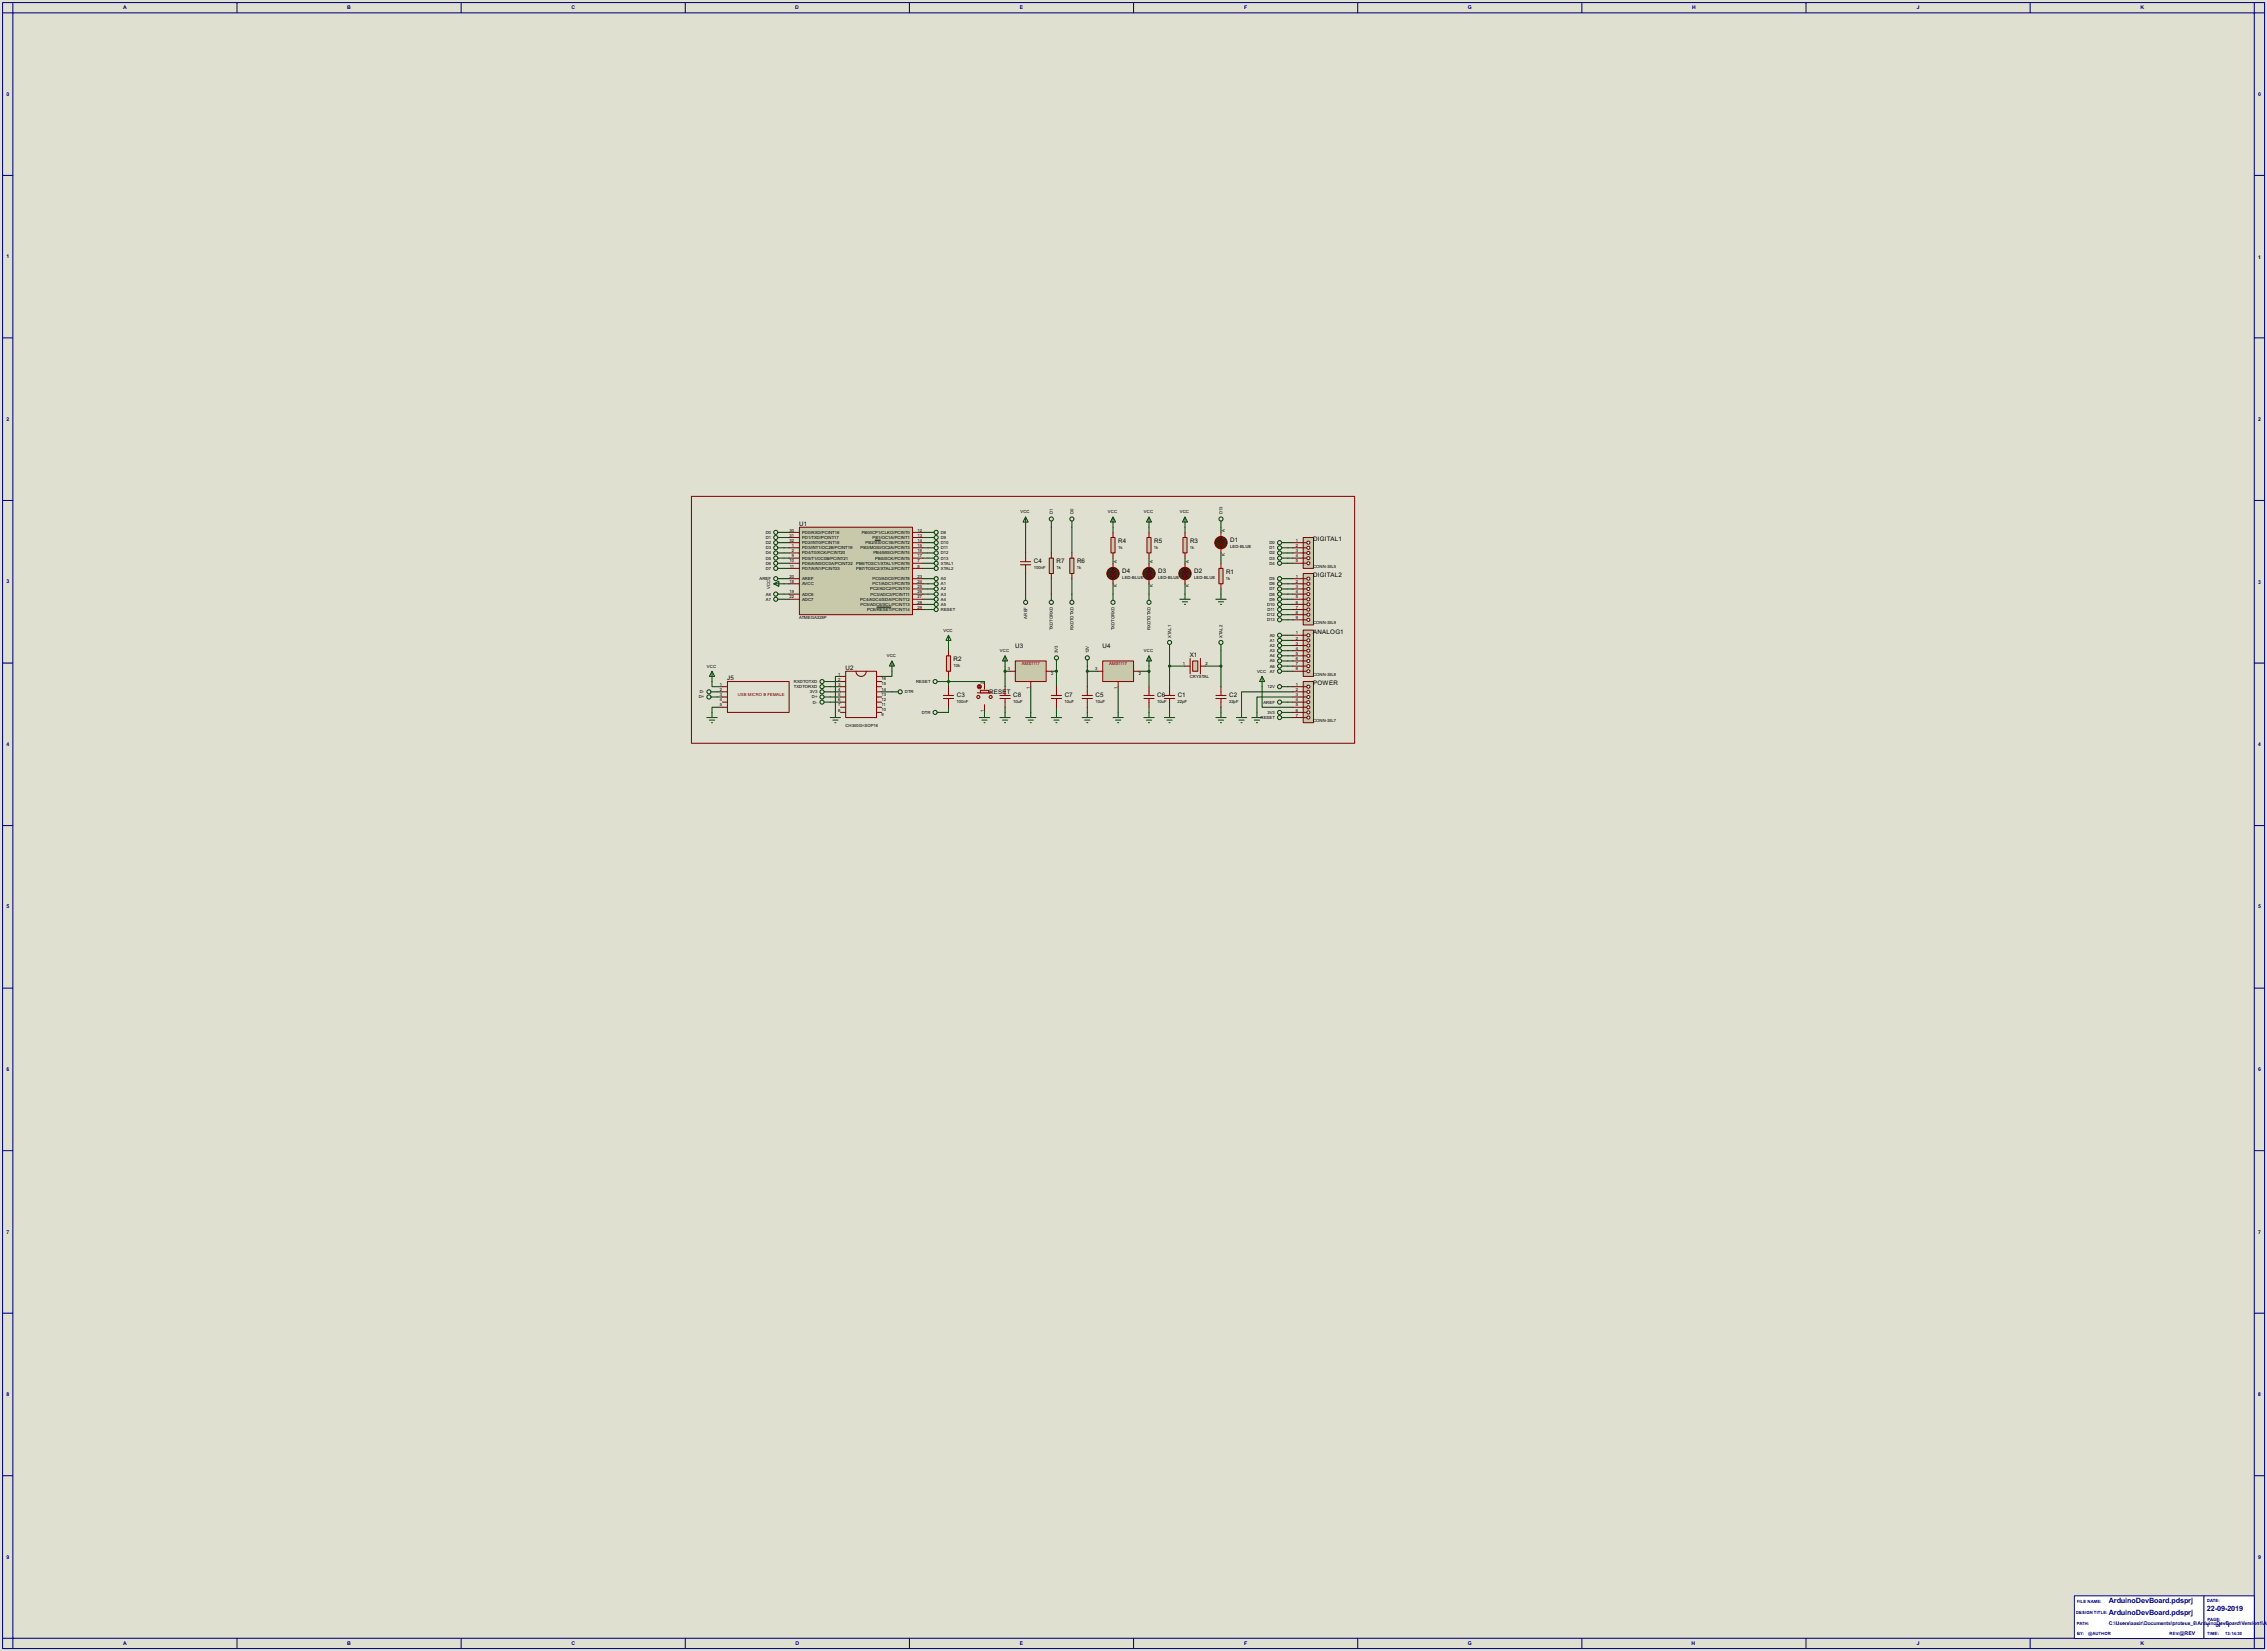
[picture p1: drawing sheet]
<svg xmlns="http://www.w3.org/2000/svg" width="1120mm" height="815mm" viewBox="0 0 1120 815" stroke-linecap="round" stroke-linejoin="round" font-family="sans-serif">
<defs><g id="words">
<g font-size="4" fill="#000080">
<text x="1042" y="792">ArduinoDevBoard.pdsprj</text>
<text x="1042" y="797">ArduinoDevBoard.pdsprj</text>
<text x="1090" y="796">22-09-2019</text>
</g>
<g font-size="3.4">
<text x="395" y="260">U1</text>
<text x="552" y="268">R4</text>
<text x="570" y="268">R5</text>
<text x="588" y="268">R3</text>
<text x="608" y="268">D1</text>
<text x="649" y="267">DIGITAL1</text>
<text x="511" y="278">C4</text>
<text x="522" y="278">R7</text>
<text x="532" y="278">R6</text>
<text x="554" y="283">D4</text>
<text x="572" y="283">D3</text>
<text x="590" y="283">D2</text>
<text x="606" y="283">R1</text>
<text x="649" y="285">DIGITAL2</text>
<text x="649" y="313">ANALOG1</text>
<text x="502" y="320">U3</text>
<text x="545" y="320">U4</text>
<text x="471" y="326">R2</text>
<text x="588" y="324">X1</text>
<text x="359" y="336">J5</text>
<text x="418" y="331">U2</text>
<text x="649" y="338">POWER</text>
<text x="473" y="344">C3</text>
<text x="489" y="343">RESET</text>
<text x="501" y="344">C8</text>
<text x="526" y="344">C7</text>
<text x="541" y="344">C5</text>
<text x="572" y="344">C6</text>
<text x="582" y="344">C1</text>
<text x="607" y="344">C2</text>
</g>
<g font-size="2.8" fill="#000080">
<text x="61" y="5">A</text>
<text x="172" y="5">B</text>
<text x="282" y="5">C</text>
<text x="393" y="5">D</text>
<text x="504" y="5">E</text>
<text x="615" y="5">F</text>
<text x="725" y="5">G</text>
<text x="836" y="5">H</text>
<text x="947" y="5">J</text>
<text x="1058" y="5">K</text>
<text x="3" y="47">0</text>
<text x="1116" y="47">0</text>
<text x="3" y="128">1</text>
<text x="1116" y="128">1</text>
<text x="3" y="208">2</text>
<text x="1116" y="208">2</text>
<text x="3" y="288">3</text>
<text x="1116" y="288">3</text>
<text x="3" y="368">4</text>
<text x="1116" y="369">4</text>
<text x="3" y="449">5</text>
<text x="1116" y="449">5</text>
<text x="3" y="529">6</text>
<text x="1116" y="529">6</text>
<text x="3" y="609">7</text>
<text x="1116" y="609">7</text>
<text x="3" y="689">8</text>
<text x="1116" y="689">8</text>
<text x="3" y="770">9</text>
<text x="1116" y="770">9</text>
<text x="1042" y="802">C:\Users\aasir\Documents\proteus_8\ArduinoDevBoard\Version1\A</text>
<text x="1090" y="803">1</text>
<text x="1095" y="803">of</text>
<text x="1100" y="803">1</text>
<text x="1120" y="802">r</text>
<text x="1077" y="807">@REV</text>
<text x="61" y="812">A</text>
<text x="172" y="812">B</text>
<text x="282" y="812">C</text>
<text x="393" y="812">D</text>
<text x="504" y="812">E</text>
<text x="615" y="812">F</text>
<text x="725" y="812">G</text>
<text x="836" y="812">H</text>
<text x="947" y="812">J</text>
<text x="1058" y="812">K</text>
</g>
<g font-size="2.4" fill="#000080">
<text x="1026" y="791">FILE NAME:</text>
<text x="1090" y="791">DATE:</text>
<text x="1026" y="797">DESIGN TITLE:</text>
<text x="1026" y="802">PATH:</text>
<text x="1091" y="800">PAGE:</text>
<text x="1026" y="807">BY:</text>
<text x="1032" y="807">@AUTHOR</text>
<text x="1072" y="807">REV:</text>
<text x="1091" y="807">TIME:</text>
<text x="1099" y="807">13:14:30</text>
</g>
<g font-size="2.3">
<text x="504" y="253">VCC</text>
<text x="520" y="254" transform="rotate(-90 520 254)">D1</text>
<text x="530" y="254" transform="rotate(-90 530 254)">D0</text>
<text x="547" y="253">VCC</text>
<text x="565" y="253">VCC</text>
<text x="583" y="253">VCC</text>
<text x="604" y="254" transform="rotate(-90 604 254)">D13</text>
<text x="378" y="264">D0</text>
<text x="390" y="263">30</text>
<text x="396" y="264">PD0/RXD/PCINT16</text>
<text x="426" y="264">PB0/ICP1/CLKO/PCINT0</text>
<text x="453" y="263">12</text>
<text x="465" y="264">D8</text>
<text x="605" y="263" transform="rotate(-90 605 263)">A</text>
<text x="378" y="269">D2</text>
<text x="378" y="266">D1</text>
<text x="390" y="268">32</text>
<text x="390" y="265">31</text>
<text x="396" y="269">PD2/INT0/PCINT18</text>
<text x="396" y="266">PD1/TXD/PCINT17</text>
<text x="428" y="269">PB2/SS/OC1B/PCINT2</text>
<text x="431" y="266">PB1/OC1A/PCINT1</text>
<text x="453" y="265">13</text>
<text x="453" y="268">14</text>
<text x="465" y="269">D10</text>
<text x="465" y="266">D9</text>
<text x="627" y="269">D0</text>
<text x="640" y="268">1</text>
<text x="378" y="274">D4</text>
<text x="378" y="271">D3</text>
<text x="391" y="275">9</text>
<text x="391" y="273">2</text>
<text x="391" y="270">1</text>
<text x="396" y="274">PD4/T0/XCK/PCINT20</text>
<text x="396" y="271">PD3/INT1/OC2B/PCINT19</text>
<text x="425" y="271">PB3/MOSI/OC2A/PCINT3</text>
<text x="431" y="274">PB4/MISO/PCINT4</text>
<text x="453" y="270">15</text>
<text x="453" y="273">16</text>
<text x="453" y="275">17</text>
<text x="465" y="271">D11</text>
<text x="465" y="274">D12</text>
<text x="552" y="271">1k</text>
<text x="570" y="271">1k</text>
<text x="588" y="271">1k</text>
<text x="605" y="274" transform="rotate(-90 605 274)">K</text>
<text x="608" y="270">LED-BLUE</text>
<text x="627" y="271">D1</text>
<text x="627" y="274">D2</text>
<text x="640" y="270">2</text>
<text x="640" y="273">3</text>
<text x="640" y="275">4</text>
<text x="378" y="281">D7</text>
<text x="378" y="279">D6</text>
<text x="378" y="276">D5</text>
<text x="390" y="278">10</text>
<text x="390" y="280">11</text>
<text x="396" y="279">PD6/AIN0/OC0A/PCINT22</text>
<text x="396" y="276">PD5/T1/OC0B/PCINT21</text>
<text x="396" y="281">PD7/AIN1/PCINT23</text>
<text x="423" y="281">PB7/TOSC2/XTAL2/PCINT7</text>
<text x="423" y="279">PB6/TOSC1/XTAL1/PCINT6</text>
<text x="432" y="276">PB5/SCK/PCINT5</text>
<text x="453" y="280">8</text>
<text x="453" y="278">7</text>
<text x="465" y="281">XTAL2</text>
<text x="465" y="279">XTAL1</text>
<text x="465" y="276">D13</text>
<text x="511" y="281">100nF</text>
<text x="522" y="281">1k</text>
<text x="532" y="281">1k</text>
<text x="552" y="278" transform="rotate(-90 552 278)">A</text>
<text x="570" y="278" transform="rotate(-90 570 278)">A</text>
<text x="587" y="278" transform="rotate(-90 587 278)">A</text>
<text x="627" y="276">D3</text>
<text x="627" y="279">D4</text>
<text x="640" y="278">5</text>
<text x="649" y="280">CONN-SIL5</text>
<text x="375" y="286">AREF</text>
<text x="390" y="288">18</text>
<text x="390" y="285">20</text>
<text x="396" y="286">AREF</text>
<text x="431" y="286">PC0/ADC0/PCINT8</text>
<text x="453" y="288">24</text>
<text x="453" y="285">23</text>
<text x="465" y="286">A0</text>
<text x="554" y="286">LED-BLUE</text>
<text x="572" y="286">LED-BLUE</text>
<text x="590" y="286">LED-BLUE</text>
<text x="606" y="286">1k</text>
<text x="627" y="286">D5</text>
<text x="640" y="285">1</text>
<text x="640" y="288">2</text>
<text x="380" y="291" transform="rotate(-90 380 291)">VCC</text>
<text x="390" y="293">19</text>
<text x="396" y="289">AVCC</text>
<text x="430" y="292">PC2/ADC2/PCINT10</text>
<text x="431" y="289">PC1/ADC1/PCINT9</text>
<text x="453" y="293">26</text>
<text x="453" y="290">25</text>
<text x="465" y="289">A1</text>
<text x="465" y="292">A2</text>
<text x="552" y="290" transform="rotate(-90 552 290)">K</text>
<text x="570" y="290" transform="rotate(-90 570 290)">K</text>
<text x="587" y="290" transform="rotate(-90 587 290)">K</text>
<text x="627" y="292">D7</text>
<text x="627" y="289">D6</text>
<text x="640" y="290">3</text>
<text x="640" y="293">4</text>
<text x="378" y="297">A7</text>
<text x="378" y="294">A6</text>
<text x="390" y="296">22</text>
<text x="396" y="294">ADC6</text>
<text x="396" y="297">ADC7</text>
<text x="425" y="297">PC4/ADC4/SDA/PCINT12</text>
<text x="425" y="299">PC5/ADC5/SCL/PCINT13</text>
<text x="430" y="294">PC3/ADC3/PCINT11</text>
<text x="453" y="298">28</text>
<text x="453" y="296">27</text>
<text x="465" y="294">A3</text>
<text x="465" y="297">A4</text>
<text x="465" y="299">A5</text>
<text x="626" y="299">D10</text>
<text x="627" y="294">D8</text>
<text x="627" y="297">D9</text>
<text x="640" y="296">5</text>
<text x="640" y="298">6</text>
<text x="395" y="306">ATMEGA328P</text>
<text x="428" y="302">PC6/RESET/PCINT14</text>
<text x="453" y="301">29</text>
<text x="465" y="302">RESET</text>
<text x="507" y="305" transform="rotate(-90 507 305)">AREF</text>
<text x="626" y="304">D12</text>
<text x="626" y="302">D11</text>
<text x="640" y="301">7</text>
<text x="640" y="303">8</text>
<text x="640" y="306">9</text>
<text x="466" y="312">VCC</text>
<text x="520" y="311" transform="rotate(-90 520 311)">TXDTORXD</text>
<text x="530" y="311" transform="rotate(-90 530 311)">RXDTOTXD</text>
<text x="551" y="311" transform="rotate(-90 551 311)">TXDTORXD</text>
<text x="568" y="311" transform="rotate(-90 568 311)">RXDTOTXD</text>
<text x="626" y="307">D13</text>
<text x="649" y="308">CONN-SIL9</text>
<text x="579" y="315" transform="rotate(-90 579 315)">XTAL1</text>
<text x="604" y="315" transform="rotate(-90 604 315)">XTAL2</text>
<text x="627" y="314">A0</text>
<text x="627" y="317">A1</text>
<text x="640" y="313">1</text>
<text x="640" y="316">2</text>
<text x="494" y="322">VCC</text>
<text x="523" y="323" transform="rotate(-90 523 323)">3V3</text>
<text x="538" y="323" transform="rotate(-90 538 323)">12V</text>
<text x="565" y="322">VCC</text>
<text x="627" y="319">A2</text>
<text x="627" y="322">A3</text>
<text x="640" y="318">3</text>
<text x="640" y="321">4</text>
<text x="640" y="323">5</text>
<text x="349" y="330">VCC</text>
<text x="438" y="325">VCC</text>
<text x="471" y="329">10k</text>
<text x="584" y="329">1</text>
<text x="596" y="329">2</text>
<text x="627" y="327">A5</text>
<text x="627" y="325">A4</text>
<text x="627" y="330">A6</text>
<text x="640" y="326">6</text>
<text x="640" y="329">7</text>
<text x="414" y="334">1</text>
<text x="436" y="336">16</text>
<text x="498" y="331">3</text>
<text x="519" y="333">2</text>
<text x="541" y="331">3</text>
<text x="563" y="333">2</text>
<text x="588" y="335">CRYSTAL</text>
<text x="621" y="332">VCC</text>
<text x="627" y="332">A7</text>
<text x="640" y="331">8</text>
<text x="649" y="334">CONN-SIL8</text>
<text x="356" y="339">1</text>
<text x="356" y="341">2</text>
<text x="392" y="337">RXDTOTXD</text>
<text x="392" y="340">TXDTORXD</text>
<text x="414" y="336">2</text>
<text x="414" y="341">4</text>
<text x="414" y="339">3</text>
<text x="436" y="338">15</text>
<text x="436" y="341">14</text>
<text x="453" y="337">RESET</text>
<text x="486" y="338" transform="rotate(-90 486 338)">2</text>
<text x="509" y="340" transform="rotate(-90 509 340)">1</text>
<text x="552" y="340" transform="rotate(-90 552 340)">1</text>
<text x="626" y="340">12V</text>
<text x="640" y="339">1</text>
<text x="640" y="341">2</text>
<text x="345" y="345">D+</text>
<text x="346" y="342">D-</text>
<text x="356" y="344">3</text>
<text x="356" y="346">4</text>
<text x="400" y="342">3V3</text>
<text x="401" y="345">D+</text>
<text x="402" y="347">D-</text>
<text x="414" y="344">5</text>
<text x="414" y="346">6</text>
<text x="436" y="344">13</text>
<text x="436" y="346">12</text>
<text x="447" y="342">DTR</text>
<text x="473" y="347">100nF</text>
<text x="501" y="347">10uF</text>
<text x="526" y="347">10uF</text>
<text x="541" y="347">10uF</text>
<text x="572" y="347">10uF</text>
<text x="582" y="347">22pF</text>
<text x="607" y="347">22pF</text>
<text x="624" y="347">AREF</text>
<text x="640" y="344">3</text>
<text x="640" y="346">4</text>
<text x="356" y="349">5</text>
<text x="414" y="349">7</text>
<text x="414" y="351">8</text>
<text x="436" y="349">11</text>
<text x="436" y="351">10</text>
<text x="436" y="354">9</text>
<text x="455" y="353">DTR</text>
<text x="486" y="352" transform="rotate(-90 486 352)">1</text>
<text x="626" y="353">3V3</text>
<text x="640" y="349">5</text>
<text x="640" y="351">6</text>
<text x="640" y="354">7</text>
<text x="418" y="359">CH340G=SOP16</text>
<text x="623" y="355">RESET</text>
<text x="649" y="356">CONN-SIL7</text>
</g>
<g font-size="2.3" fill="#800000">
<text x="505" y="328">AMS1117</text>
<text x="548" y="328">AMS1117</text>
<text x="365" y="344">USB MICRO B FEMALE</text>
</g>
</g></defs>
<path d="M0 0h1120v815h-1120z" fill="#e0e0d0"/>
<path d="M1 1h1118v813h-1118zM6 6h1108v803h-1108z" fill="none" stroke="#000080" stroke-width=".51"/>
<path d="M1025 788h89v21h-89z" fill="#fff" stroke="#000080" stroke-width=".49"/>
<path d="M1089 788v21" fill="none" stroke="#000080" stroke-width=".49"/>
<g fill="none" stroke="#000080" stroke-width=".51">
<path d="M6 1v5h-5M117 1v5M228 1v5M339 1v5M449 1v5M560 1v5M671 1v5M782 1v5M892 1v5M1003 1v5M1114 1v5h5M1 87h5"/>
<path d="M1114 87h5M1 167h5M1114 167h5M1 247h5M1114 247h5M1 327h5M1114 327h5M1 408h5M1114 408h5M1 488h5M1114 488h5M1 568h5"/>
<path d="M1114 568h5M1 648h5M1114 648h5M1 729h5M1114 729h5M1 809h5v5M117 809v5M228 809v5M339 809v5M449 809v5M560 809v5M671 809v5"/>
<path d="M782 809v5M892 809v5M1003 809v5M1119 809h-5v5"/>
</g>
<g fill="none" stroke="#004000" stroke-width=".49">
<path d="M387 278h3M387 263h3M387 268h3M387 265h3M387 271h3M387 273h3M387 276h3M456 278h2M456 263h2M456 268h2M456 265h2M456 271h2"/>
<path d="M456 273h2M456 276h2M507 260v13M519 260v13M530 260v13M550 260v3M550 276v2M568 260v3M568 276v2M585 260v3M585 276v2M603 260v3"/>
<path d="M603 273v5M636 278h3M636 268h3M636 271h3M636 273h3M636 276h3M387 281h3M387 288h3M387 286h3M387 293h3M387 296h3M456 281h2"/>
<path d="M456 288h2M456 286h2M456 291h2M456 293h2M456 296h2M456 298h2M507 283v10M519 286v7M530 286v7M550 288v5M568 288v5M585 288v5"/>
<path d="M603 291v2M636 288h3M636 286h3M636 291h3M636 293h3M636 296h3M636 298h3M456 301h2M469 319v2M636 301h3M636 304h3M636 306h3"/>
<path d="M636 314h3M636 316h3M636 319h3M352 337v2h5M410 337h5M410 339h5M415 334h-2v18M441 331v3h-5M466 337h20v1M469 334v5M497 331h2M497 329v10"/>
<path d="M509 339v13M519 331h3M522 329v10M537 331h5M537 329v10M552 339v13M563 331h5M568 329v10M578 321v18M578 329h7M596 329h7M603 321v18"/>
<path d="M624 339v10h15M636 329h3M636 331h3M636 321h3M636 324h3M636 326h3M636 339h3M354 342h3M354 344h3M357 349h-5v3M410 347h5M410 342h5"/>
<path d="M410 344h5M436 342h5M469 349v3h-3M486 351v1M497 349v3M522 349v3M537 349v3M568 349v3M578 349v3M603 349v3M636 352h3M636 347h3"/>
<path d="M636 354h3M639 344h-18v8M639 342h-26v10"/>
</g>
<path d="M395 260h56v44h-56z" fill="#c8c8aa" stroke="#800000" stroke-width=".49"/>
<g fill="none" stroke="#800000" stroke-width=".49">
<path d="M390 263h5M390 265h5M390 271h5M390 268h5M390 278h5M390 276h5M390 273h5M451 263h5M451 265h5M451 271h5M451 268h5M451 278h5"/>
<path d="M451 276h5M451 273h5M390 281h5M390 296h5M390 293h5M390 288h5M390 286h5M451 281h5M451 298h5M451 296h5M451 293h5M451 291h5"/>
<path d="M451 288h5M451 286h5M451 301h5M588 325v8M593 325v8"/>
</g>
<path d="M432 267h3M433 300h7" fill="none" stroke="#000" stroke-width=".49"/>
<path d="M589 326h3v5h-3z" fill="#c8c8aa" stroke="#800000" stroke-width=".49"/>
<g fill="none" stroke="#800000" stroke-width=".49">
<path d="M602 269h3M603 263v4M603 269v4M578 339v4M585 329h3M593 329h3M603 339v4M575 343h5M575 345h5M578 345v4M601 343h5M601 345h5"/>
<path d="M603 345v4"/>
</g>
<g fill="none" stroke="#004000" stroke-width=".49">
<path d="M458 278h4M458 281h4M578 318v3M603 318v3M575 354h5M577 356h2M578 357h.1M578 352v2M601 354h5M602 356h3M603 357h1M603 352v2"/>
<circle cx="463" cy="278" r="1"/>
<circle cx="463" cy="281" r="1"/>
<circle cx="578" cy="317" r="1"/>
<circle cx="603" cy="317" r="1"/>
</g>
<g fill="#004000" stroke="#004000" stroke-width=".49">
<circle cx="603" cy="329" r=".5"/>
<circle cx="578" cy="329" r=".5"/>
</g>
<g fill="#000" stroke="#800000" stroke-width=".49">
<path d="M602 267h3l-2 2z"/>
<circle cx="603" cy="268" r="3"/>
</g>
<path d="M602 281h2v7h-2z" fill="#c8c8aa" stroke="#800000" stroke-width=".49"/>
<path d="M603 278v3M603 288v3" fill="none" stroke="#800000" stroke-width=".49"/>
<g fill="none" stroke="#004000" stroke-width=".49">
<path d="M603 257v3M384 263h3M384 268h3M384 265h3M384 271h3M384 273h3M384 276h3M384 278h3M458 263h4M458 268h4M458 265h4M458 271h4"/>
<path d="M458 273h4M458 276h4M382 288l3-1v3zM382 288h5M384 296h3M384 286h3M384 293h3M384 281h3M458 296h4M458 298h4M458 288h4M458 286h4"/>
<path d="M458 291h4M458 293h4M601 296h5M602 297h3M603 298h1M603 293v3M458 301h4M469 314l1 2h-3zM469 314v5M463 337h3"/>
<circle cx="603" cy="256" r="1"/>
<circle cx="383" cy="273" r="1"/>
<circle cx="383" cy="278" r="1"/>
<circle cx="383" cy="276" r="1"/>
<circle cx="383" cy="265" r="1"/>
<circle cx="383" cy="271" r="1"/>
<circle cx="383" cy="268" r="1"/>
<circle cx="383" cy="263" r="1"/>
<circle cx="463" cy="271" r="1"/>
<circle cx="463" cy="263" r="1"/>
<circle cx="463" cy="268" r="1"/>
<circle cx="463" cy="273" r="1"/>
<circle cx="463" cy="276" r="1"/>
<circle cx="463" cy="265" r="1"/>
<circle cx="383" cy="281" r="1"/>
<circle cx="383" cy="286" r="1"/>
<circle cx="383" cy="296" r="1"/>
<circle cx="383" cy="293" r="1"/>
<circle cx="463" cy="293" r="1"/>
<circle cx="463" cy="286" r="1"/>
<circle cx="463" cy="296" r="1"/>
<circle cx="463" cy="298" r="1"/>
<circle cx="463" cy="288" r="1"/>
<circle cx="463" cy="291" r="1"/>
<circle cx="463" cy="301" r="1"/>
<circle cx="462" cy="337" r="1"/>
</g>
<path d="M468 324h2v7h-2z" fill="#c8c8aa" stroke="#800000" stroke-width=".49"/>
<path d="M469 321v3M469 331v3M469 339v4M466 343h5M466 345h5M469 345v4" fill="none" stroke="#800000" stroke-width=".49"/>
<circle cx="469" cy="337" r=".5" fill="#004000" stroke="#004000" stroke-width=".49"/>
<g fill="none" stroke="#004000" stroke-width=".49">
<path d="M463 352h3"/>
<circle cx="462" cy="352" r="1"/>
</g>
<g fill="#c8c8aa" stroke="#800000" stroke-width=".49">
<circle cx="489" cy="344" r=".8"/>
<circle cx="483" cy="344" r=".8"/>
</g>
<path d="M483 342h7" fill="none" stroke="#800000" stroke-width=".49"/>
<path d="M484 341h4v1h-4z" fill="#c8c8aa" stroke="#800000" stroke-width=".49"/>
<path d="M486 338v2M486 348v3" fill="none" stroke="#800000" stroke-width=".49"/>
<circle cx="484" cy="339" r="1" fill="#400000" stroke="#f00" stroke-width=".49"/>
<path d="M483 339h1M484 339h-1M484 339h.1" fill="none" stroke="#f00" stroke-width=".49"/>
<path d="M585 255l2 3h-3zM585 255v5M583 296h5M584 297h3M585 298h1M585 293v3M484 354h5M485 356h3M486 357h1M486 352v2" fill="none" stroke="#004000" stroke-width=".49"/>
<path d="M584 265h2v8h-2z" fill="#c8c8aa" stroke="#800000" stroke-width=".49"/>
<path d="M550 278v4M568 278v4M585 263v2M585 273v3M585 278v4M549 284h2M550 284v4M566 284h3M568 284v4M584 284h3M585 284v4" fill="none" stroke="#800000" stroke-width=".49"/>
<g fill="#000" stroke="#800000" stroke-width=".49">
<path d="M548 282h3l-1 2zM566 282h3l-1 2zM584 282h3l-2 2z"/>
<circle cx="550" cy="283" r="3"/>
<circle cx="568" cy="283" r="3"/>
<circle cx="585" cy="283" r="3"/>
</g>
<path d="M549 265h2v8h-2z" fill="#c8c8aa" stroke="#800000" stroke-width=".49"/>
<path d="M550 263v2M550 273v3" fill="none" stroke="#800000" stroke-width=".49"/>
<path d="M567 265h2v8h-2z" fill="#c8c8aa" stroke="#800000" stroke-width=".49"/>
<path d="M568 263v2M568 273v3" fill="none" stroke="#800000" stroke-width=".49"/>
<g fill="none" stroke="#004000" stroke-width=".49">
<path d="M519 257v3M530 257v3M550 255l1 3h-2zM550 255v5M568 255l1 3h-3zM568 255v5M519 293v3M530 293v3M550 293v3M568 293v3"/>
<circle cx="519" cy="256" r="1"/>
<circle cx="530" cy="256" r="1"/>
<circle cx="519" cy="297" r="1"/>
<circle cx="530" cy="297" r="1"/>
<circle cx="550" cy="297" r="1"/>
<circle cx="568" cy="297" r="1"/>
</g>
<path d="M529 276h2v7h-2z" fill="#c8c8aa" stroke="#800000" stroke-width=".49"/>
<path d="M530 273v3M530 283v3" fill="none" stroke="#800000" stroke-width=".49"/>
<path d="M518 276h2v7h-2z" fill="#c8c8aa" stroke="#800000" stroke-width=".49"/>
<path d="M504 277h5M504 279h5M507 273v4M507 279v4M519 273v3M519 283v3" fill="none" stroke="#800000" stroke-width=".49"/>
<g fill="none" stroke="#004000" stroke-width=".49">
<path d="M507 255l1 3h-3zM507 255v5M507 293v3"/>
<circle cx="507" cy="297" r="1"/>
</g>
<path d="M545 326h15v11h-15z" fill="#c8c8aa" stroke="#800000" stroke-width=".49"/>
<g fill="none" stroke="#800000" stroke-width=".49">
<path d="M415 334h3M415 337h3M415 339h3M418 331h15v23h-15zM423 331a2.5 2.5 0 0 0 2 3 2.5 2.5 0 0 0 3-3M433 334h3M433 337h3M433 339h3M537 339v4M542 331h3M552 337v2M560 331h3"/>
<path d="M568 339v4M415 342h3M415 344h3M415 347h3M415 349h3M415 352h3M433 342h3M433 344h3M433 347h3M433 349h3M433 352h3M535 343h5"/>
<path d="M535 345h5M537 345v4M565 343h5M565 345h5M568 345v4"/>
</g>
<g fill="none" stroke="#004000" stroke-width=".49">
<path d="M537 326v3M568 324l1 2h-3zM568 324v5M535 354h5M536 356h2M537 357h.1M537 352v2M550 354h5M551 356h3M552 357h1M552 352v2M565 354h5"/>
<path d="M566 356h3M567 357h1M568 352v2"/>
<circle cx="537" cy="325" r="1"/>
</g>
<g fill="#004000" stroke="#004000" stroke-width=".49">
<circle cx="568" cy="331" r=".5"/>
<circle cx="537" cy="331" r=".5"/>
</g>
<path d="M502 326h15v11h-15z" fill="#c8c8aa" stroke="#800000" stroke-width=".49"/>
<path d="M497 339v4M499 331h3M509 337v2M517 331h2M522 339v4M494 343h5M494 345h5M497 345v4M519 343h6M519 345h6M522 345v4" fill="none" stroke="#800000" stroke-width=".49"/>
<g fill="none" stroke="#004000" stroke-width=".49">
<path d="M522 326v3M494 354h5M495 356h3M496 357h1M497 352v2M507 354h5M508 356h3M509 357h1M509 352v2M519 354h6M521 356h2M522 357h.1"/>
<path d="M522 352v2"/>
<circle cx="522" cy="325" r="1"/>
</g>
<circle cx="522" cy="331" r=".5" fill="#004000" stroke="#004000" stroke-width=".49"/>
<path d="M644 265h5v16h-5z" fill="#c8c8aa" stroke="#800000" stroke-width=".49"/>
<path d="M644 268h2" fill="none" stroke="#800000" stroke-width=".49"/>
<circle cx="646" cy="268" r=".8" fill="#feffff" stroke="#800000" stroke-width=".49"/>
<path d="M644 271h2" fill="none" stroke="#800000" stroke-width=".49"/>
<circle cx="646" cy="271" r=".8" fill="#feffff" stroke="#800000" stroke-width=".49"/>
<path d="M644 273h2" fill="none" stroke="#800000" stroke-width=".49"/>
<circle cx="646" cy="273" r=".8" fill="#feffff" stroke="#800000" stroke-width=".49"/>
<path d="M644 276h2" fill="none" stroke="#800000" stroke-width=".49"/>
<circle cx="646" cy="276" r=".8" fill="#feffff" stroke="#800000" stroke-width=".49"/>
<path d="M644 278h2" fill="none" stroke="#800000" stroke-width=".49"/>
<circle cx="646" cy="278" r=".8" fill="#feffff" stroke="#800000" stroke-width=".49"/>
<path d="M639 268h5M639 271h5M639 273h5M639 276h5M639 278h5" fill="none" stroke="#800000" stroke-width=".49"/>
<g fill="none" stroke="#004000" stroke-width=".49">
<path d="M633 268h3M633 271h3M633 273h3M633 276h3M633 278h3M633 286h3M633 291h3M633 288h3M633 293h3M633 296h3M633 298h3M633 301h3"/>
<path d="M633 304h3M633 306h3M633 314h3M633 319h3M633 316h3M633 321h3M633 326h3M633 324h3M633 329h3M633 331h3"/>
<circle cx="632" cy="273" r="1"/>
<circle cx="632" cy="271" r="1"/>
<circle cx="632" cy="276" r="1"/>
<circle cx="632" cy="278" r="1"/>
<circle cx="632" cy="268" r="1"/>
<circle cx="632" cy="298" r="1"/>
<circle cx="632" cy="291" r="1"/>
<circle cx="632" cy="288" r="1"/>
<circle cx="632" cy="293" r="1"/>
<circle cx="632" cy="296" r="1"/>
<circle cx="632" cy="286" r="1"/>
<circle cx="632" cy="301" r="1"/>
<circle cx="632" cy="319" r="1"/>
<circle cx="632" cy="316" r="1"/>
<circle cx="632" cy="304" r="1"/>
<circle cx="632" cy="306" r="1"/>
<circle cx="632" cy="314" r="1"/>
<circle cx="632" cy="329" r="1"/>
<circle cx="632" cy="331" r="1"/>
<circle cx="632" cy="326" r="1"/>
<circle cx="632" cy="324" r="1"/>
<circle cx="632" cy="321" r="1"/>
</g>
<path d="M644 283h5v26h-5z" fill="#c8c8aa" stroke="#800000" stroke-width=".49"/>
<path d="M644 286h2" fill="none" stroke="#800000" stroke-width=".49"/>
<circle cx="646" cy="286" r=".8" fill="#feffff" stroke="#800000" stroke-width=".49"/>
<path d="M644 288h2" fill="none" stroke="#800000" stroke-width=".49"/>
<circle cx="646" cy="288" r=".8" fill="#feffff" stroke="#800000" stroke-width=".49"/>
<path d="M644 291h2" fill="none" stroke="#800000" stroke-width=".49"/>
<circle cx="646" cy="291" r=".8" fill="#feffff" stroke="#800000" stroke-width=".49"/>
<path d="M644 293h2" fill="none" stroke="#800000" stroke-width=".49"/>
<circle cx="646" cy="293" r=".8" fill="#feffff" stroke="#800000" stroke-width=".49"/>
<path d="M644 296h2" fill="none" stroke="#800000" stroke-width=".49"/>
<circle cx="646" cy="296" r=".8" fill="#feffff" stroke="#800000" stroke-width=".49"/>
<path d="M644 298h2" fill="none" stroke="#800000" stroke-width=".49"/>
<circle cx="646" cy="298" r=".8" fill="#feffff" stroke="#800000" stroke-width=".49"/>
<path d="M644 301h2" fill="none" stroke="#800000" stroke-width=".49"/>
<circle cx="646" cy="301" r=".8" fill="#feffff" stroke="#800000" stroke-width=".49"/>
<path d="M644 304h2" fill="none" stroke="#800000" stroke-width=".49"/>
<circle cx="646" cy="304" r=".8" fill="#feffff" stroke="#800000" stroke-width=".49"/>
<path d="M644 306h2" fill="none" stroke="#800000" stroke-width=".49"/>
<circle cx="646" cy="306" r=".8" fill="#feffff" stroke="#800000" stroke-width=".49"/>
<path d="M639 286h5M639 288h5M639 291h5M639 293h5M639 296h5M639 298h5M639 301h5M639 304h5M639 306h5" fill="none" stroke="#800000" stroke-width=".49"/>
<path d="M644 311h5v23h-5z" fill="#c8c8aa" stroke="#800000" stroke-width=".49"/>
<path d="M644 314h2" fill="none" stroke="#800000" stroke-width=".49"/>
<circle cx="646" cy="314" r=".8" fill="#feffff" stroke="#800000" stroke-width=".49"/>
<path d="M644 316h2" fill="none" stroke="#800000" stroke-width=".49"/>
<circle cx="646" cy="316" r=".8" fill="#feffff" stroke="#800000" stroke-width=".49"/>
<path d="M644 319h2" fill="none" stroke="#800000" stroke-width=".49"/>
<circle cx="646" cy="319" r=".8" fill="#feffff" stroke="#800000" stroke-width=".49"/>
<path d="M644 321h2" fill="none" stroke="#800000" stroke-width=".49"/>
<circle cx="646" cy="321" r=".8" fill="#feffff" stroke="#800000" stroke-width=".49"/>
<path d="M644 324h2" fill="none" stroke="#800000" stroke-width=".49"/>
<circle cx="646" cy="324" r=".8" fill="#feffff" stroke="#800000" stroke-width=".49"/>
<path d="M644 326h2" fill="none" stroke="#800000" stroke-width=".49"/>
<circle cx="646" cy="326" r=".8" fill="#feffff" stroke="#800000" stroke-width=".49"/>
<path d="M644 329h2" fill="none" stroke="#800000" stroke-width=".49"/>
<circle cx="646" cy="329" r=".8" fill="#feffff" stroke="#800000" stroke-width=".49"/>
<path d="M644 331h2" fill="none" stroke="#800000" stroke-width=".49"/>
<circle cx="646" cy="331" r=".8" fill="#feffff" stroke="#800000" stroke-width=".49"/>
<path d="M639 314h5M639 316h5M639 319h5M639 321h5M639 324h5M639 326h5M639 329h5M639 331h5" fill="none" stroke="#800000" stroke-width=".49"/>
<path d="M644 337h5v20h-5z" fill="#c8c8aa" stroke="#800000" stroke-width=".49"/>
<path d="M644 339h2" fill="none" stroke="#800000" stroke-width=".49"/>
<circle cx="646" cy="339" r=".8" fill="#feffff" stroke="#800000" stroke-width=".49"/>
<path d="M644 342h2" fill="none" stroke="#800000" stroke-width=".49"/>
<circle cx="646" cy="342" r=".8" fill="#feffff" stroke="#800000" stroke-width=".49"/>
<path d="M644 344h2" fill="none" stroke="#800000" stroke-width=".49"/>
<circle cx="646" cy="344" r=".8" fill="#feffff" stroke="#800000" stroke-width=".49"/>
<path d="M644 347h2" fill="none" stroke="#800000" stroke-width=".49"/>
<circle cx="646" cy="347" r=".8" fill="#feffff" stroke="#800000" stroke-width=".49"/>
<path d="M644 349h2" fill="none" stroke="#800000" stroke-width=".49"/>
<circle cx="646" cy="349" r=".8" fill="#feffff" stroke="#800000" stroke-width=".49"/>
<path d="M644 352h2" fill="none" stroke="#800000" stroke-width=".49"/>
<circle cx="646" cy="352" r=".8" fill="#feffff" stroke="#800000" stroke-width=".49"/>
<path d="M644 354h2" fill="none" stroke="#800000" stroke-width=".49"/>
<circle cx="646" cy="354" r=".8" fill="#feffff" stroke="#800000" stroke-width=".49"/>
<g fill="none" stroke="#800000" stroke-width=".49">
<path d="M342 245h327v122h-327zM357 339h2M359 337h31v15h-31zM639 339h5M357 342h2M357 344h2M357 347h2M357 349h2M639 342h5M639 344h5M639 347h5M639 349h5"/>
<path d="M639 352h5M639 354h5"/>
</g>
<g fill="none" stroke="#004000" stroke-width=".49">
<path d="M352 331l1 3h-2zM352 331v6M407 339h3M407 337h3M441 326l1 3h-3zM441 326v5M497 324l1 2h-3zM497 324v5M624 334l1 3h-3zM624 334v5M633 339h3M349 354h5"/>
<path d="M351 356h2M351 342h3M351 344h3M352 357h.1M352 352v2M407 347h3M407 342h3M407 344h3M410 354h5M411 356h3M412 357h1M413 352v2"/>
<path d="M441 342h3M611 354h5M612 356h3M613 357h1M613 352v2M618 354h6M620 356h2M621 357h.1M621 352v2M633 352h3M633 347h3M633 354h3"/>
<circle cx="406" cy="339" r="1"/>
<circle cx="406" cy="337" r="1"/>
<circle cx="632" cy="339" r="1"/>
<circle cx="350" cy="344" r="1"/>
<circle cx="350" cy="342" r="1"/>
<circle cx="406" cy="344" r="1"/>
<circle cx="406" cy="347" r="1"/>
<circle cx="406" cy="342" r="1"/>
<circle cx="445" cy="342" r="1"/>
<circle cx="632" cy="352" r="1"/>
<circle cx="632" cy="354" r="1"/>
<circle cx="632" cy="347" r="1"/>
</g>
<circle cx="497" cy="331" r=".5" fill="#004000" stroke="#004000" stroke-width=".49"/>
<use href="#words"/>
</svg>
